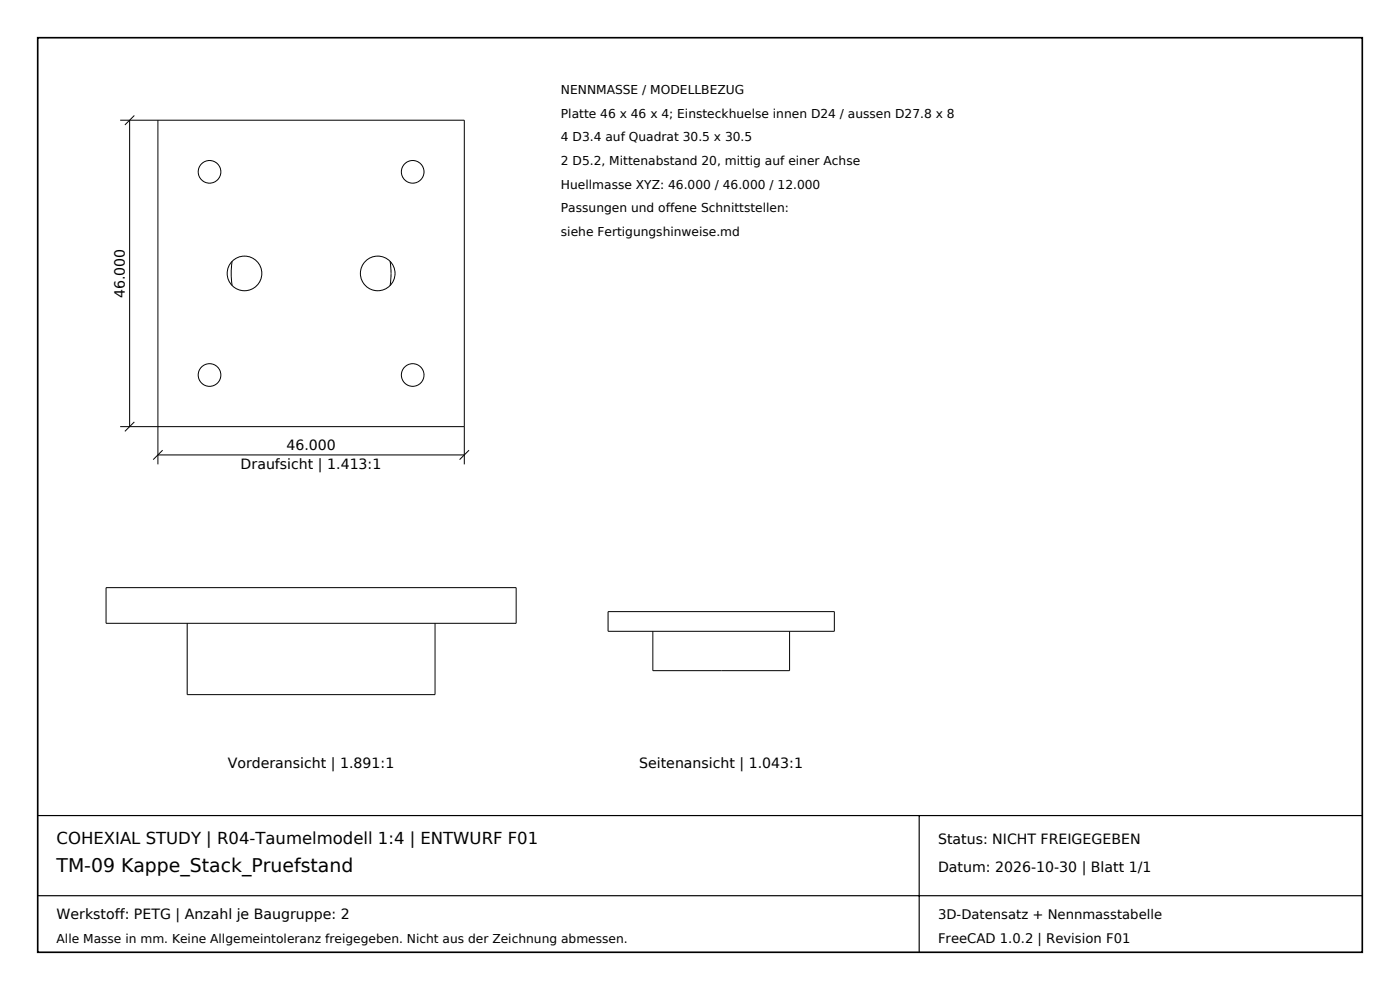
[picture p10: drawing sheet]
<svg xmlns="http://www.w3.org/2000/svg" width="297mm" height="210mm" viewBox="0 0 297 210" stroke-linecap="round" stroke-linejoin="round" font-family="sans-serif">
<defs><g id="words">
<text font-size="4" x="12" y="185">TM-09 Kappe_Stack_Pruefstand</text>
<text font-size="3.5" x="12" y="179">COHEXIAL STUDY | R04-Taumelmodell 1:4 | ENTWURF F01</text>
<g font-size="3">
<text x="26.5" y="63.2" transform="rotate(-90 26.5 63.2)">46.000</text>
<text x="60.8" y="95.5">46.000</text>
<text x="51.1" y="99.5">Draufsicht | 1.413:1</text>
<text x="48.3" y="163">Vorderansicht | 1.891:1</text>
<text x="135.6" y="163">Seitenansicht | 1.043:1</text>
<text x="199" y="179">Status: NICHT FREIGEGEBEN</text>
<text x="199" y="185">Datum: 2026-10-30 | Blatt 1/1</text>
<text x="12" y="195">Werkstoff: PETG | Anzahl je Baugruppe: 2</text>
</g>
<g font-size="2.8">
<text x="199" y="195">3D-Datensatz + Nennmasstabelle</text>
<text x="199" y="200">FreeCAD 1.0.2 | Revision F01</text>
</g>
<g font-size="2.6">
<text x="119" y="20">NENNMASSE / MODELLBEZUG</text>
<text x="119" y="25">Platte 46 x 46 x 4; Einsteckhuelse innen D24 / aussen D27.8 x 8</text>
<text x="119" y="30">4 D3.4 auf Quadrat 30.5 x 30.5</text>
<text x="119" y="35">2 D5.2, Mittenabstand 20, mittig auf einer Achse</text>
<text x="119" y="40">Huellmasse XYZ: 46.000 / 46.000 / 12.000</text>
<text x="119" y="45">Passungen und offene Schnittstellen:</text>
<text x="119" y="50">siehe Fertigungshinweise.md</text>
<text x="12" y="200">Alle Masse in mm. Keine Allgemeintoleranz freigegeben. Nicht aus der Zeichnung abmessen.</text>
</g>
</g></defs>
<path d="M8 8h281v194h-281z" fill-rule="evenodd" fill="#fff" stroke="#000" stroke-width=".35"/>
<path d="M8 173h281M195 173v29M8 190h281" fill="none" stroke="#000" stroke-width=".25"/>
<g fill="none" stroke="#000" stroke-width=".21">
<path d="M25.5 25.5h73v73M27.5 25.5v65M28.5 24.5l-2 2M33.5 25.5v73M49.2 55.4l-.2 2.2 .2 3M82.8 55.4l.2 2.6-.2 2.6M28.5 89.5l-2 2M33.5 96.5h65M34.5 95.5l-2 2M98.5 90.5h-73M99.5 95.5l-2 2M22.5 124.7h87v7.5h-87z"/>
<path d="M39.7 132.2v15.1h52.6v-15.1M129 129.7h48v4.2h-48zM138.5 133.9v8.4h29v-8.4"/>
<circle cx="44.5" cy="36.5" r="2.4"/>
<circle cx="87.5" cy="36.5" r="2.4"/>
<circle cx="51.9" cy="58" r="3.7"/>
<circle cx="80.1" cy="58" r="3.7"/>
<circle cx="44.5" cy="79.5" r="2.4"/>
<circle cx="87.5" cy="79.5" r="2.4"/>
</g>
<use href="#words"/>
</svg>
